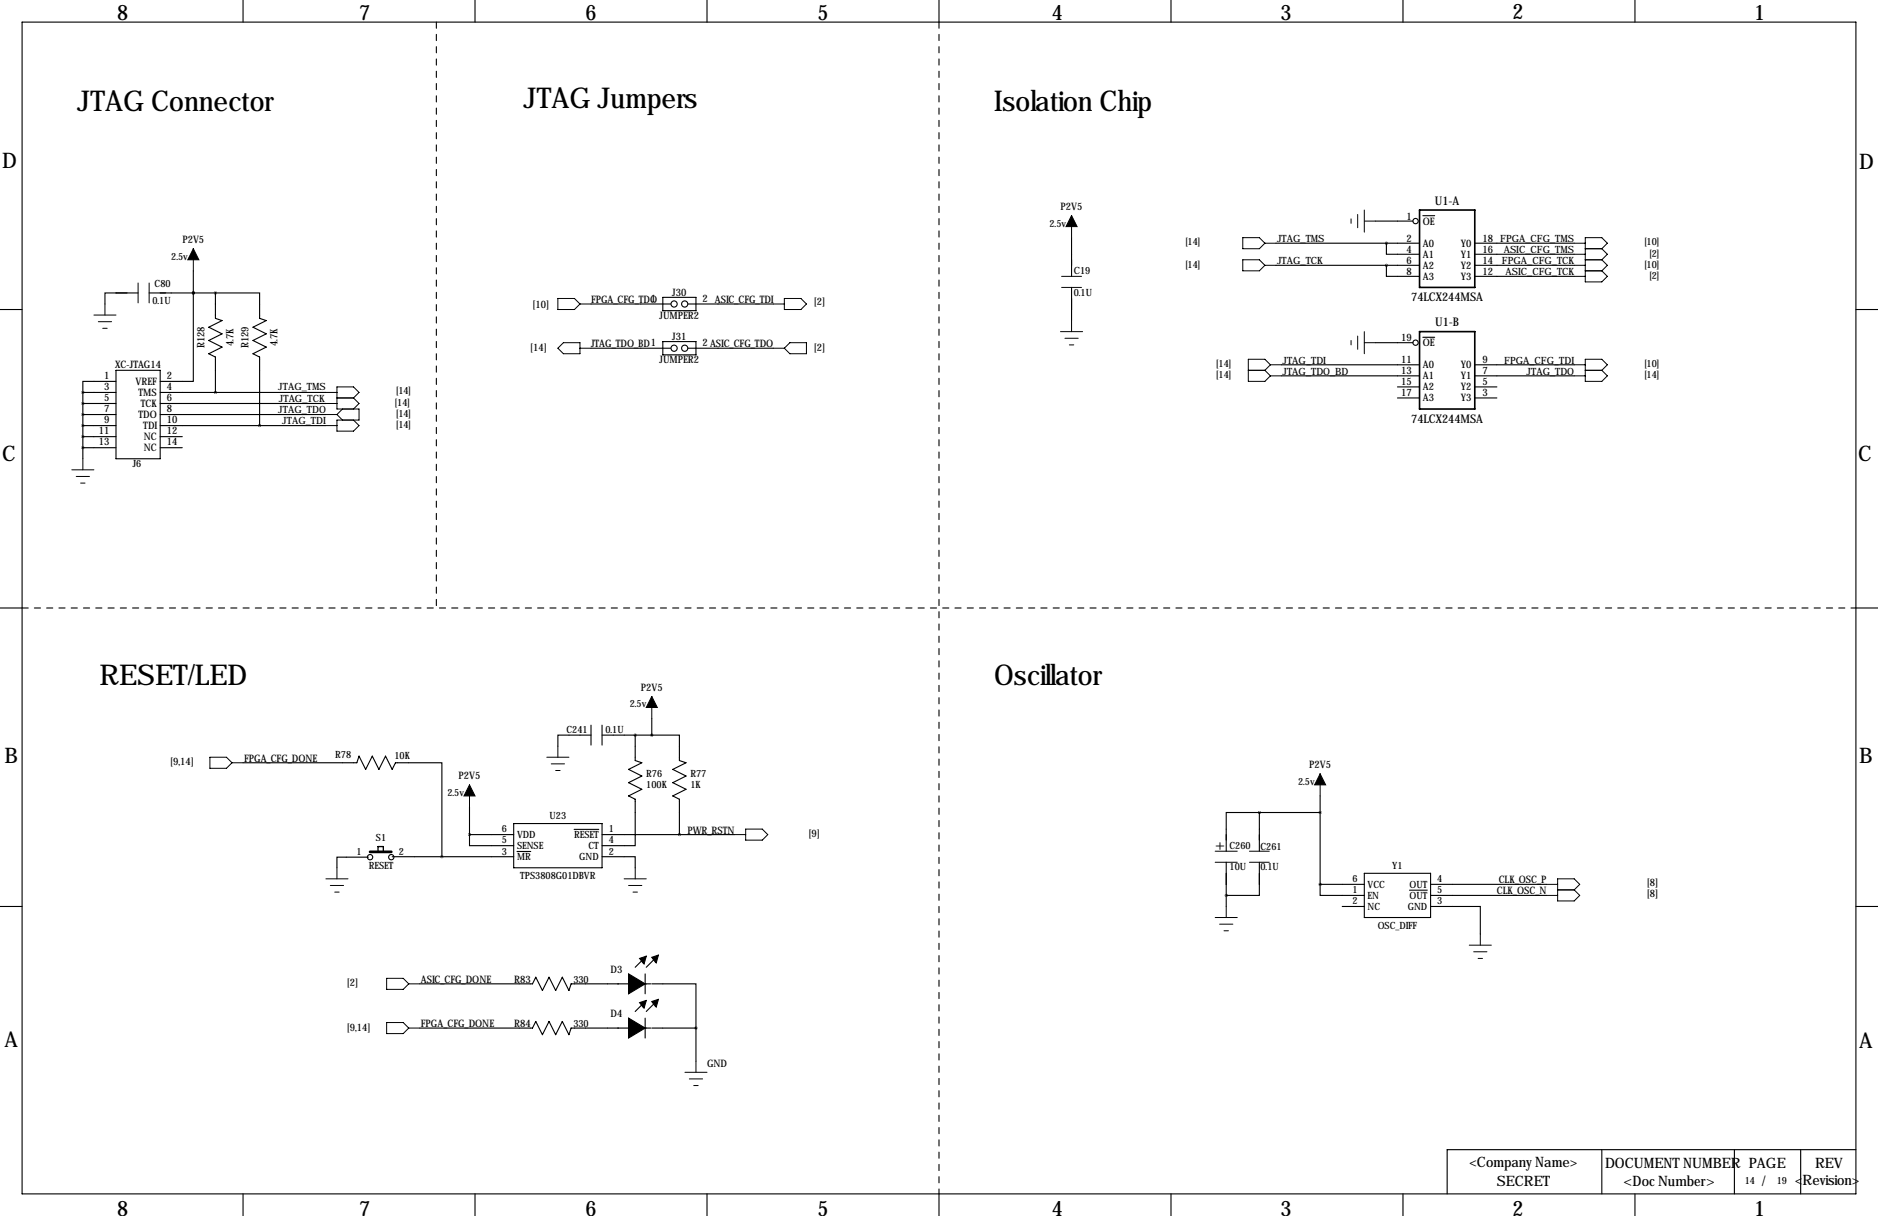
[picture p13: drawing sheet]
<svg xmlns="http://www.w3.org/2000/svg" width="432mm" height="279mm" viewBox="0 0 432 279" stroke-linecap="round" stroke-linejoin="round" font-family="sans-serif">
<defs><g id="words">
<g font-size="6.6">
<text x="17.8" y="25.4">JTAG Connector</text>
<text x="120.4" y="24.9">JTAG Jumpers</text>
<text x="228.6" y="25.4">Isolation Chip</text>
<text x="22.9" y="157.5">RESET/LED</text>
<text x="228.6" y="157.5">Oscillator</text>
</g>
<g font-size="4.9">
<text x="26.9" y="4.6">8</text>
<text x="82.5" y="4.6">7</text>
<text x="134.6" y="4.6">6</text>
<text x="188" y="4.6">5</text>
<text x="241.8" y="4.6">4</text>
<text x="294.4" y="4.6">3</text>
<text x="347.7" y="4.3">2</text>
<text x="403.4" y="4.6">1</text>
<text x=".5" y="38.6">D</text>
<text x="427.5" y="38.9">D</text>
<text x=".5" y="105.9">C</text>
<text x="427.2" y="105.9">C</text>
<text x="1" y="175.3">B</text>
<text x="427.5" y="175.3">B</text>
<text x="1" y="240.5">A</text>
<text x="427.5" y="240.8">A</text>
<text x="26.9" y="279.3">8</text>
<text x="82.5" y="279.3">7</text>
<text x="134.6" y="279.3">6</text>
<text x="188" y="279.3">5</text>
<text x="241.8" y="279.3">4</text>
<text x="294.4" y="279.3">3</text>
<text x="347.7" y="279.3">2</text>
<text x="403.4" y="279.3">1</text>
</g>
<text font-size="3.6" x="279.4" y="195.3">+</text>
<g font-size="3.3">
<text x="337.9" y="268.1">&lt;Company Name&gt;</text>
<text x="369.1" y="268.5">DOCUMENT NUMBER PAGE</text>
<text x="417.3" y="268.5">REV</text>
<text x="344.2" y="272.5">SECRET</text>
<text x="373.3" y="272.5">&lt;Doc Number&gt;</text>
<text x="405.1" y="272.5">/</text>
<text x="412.7" y="272.4">&lt;Revision&gt;</text>
</g>
<g font-size="2.7">
<text x="329.9" y="47">U1-A</text>
<text x="324.5" y="69.1">74LCX244MSA</text>
<text x="330" y="74.9">U1-B</text>
<text x="324.5" y="97.1">74LCX244MSA</text>
</g>
<g font-size="2.4">
<text x="243.9" y="48.3">P2V5</text>
<text x="323.4" y="50.4">1</text>
<text x="327.2" y="51.6">OE</text>
<text x="41.9" y="55.9">P2V5</text>
<text x="323.4" y="55.5">2</text>
<text x="323.4" y="58.1">4</text>
<text x="327.2" y="56.7">A0</text>
<text x="327.2" y="59.2">A1</text>
<text x="335.9" y="56.7">Y0</text>
<text x="335.9" y="59.2">Y1</text>
<text x="340.9" y="55.5">18 FPGA_CFG_TMS</text>
<text x="340.9" y="58.1">16</text>
<text x="323.4" y="60.6">6</text>
<text x="323.4" y="63.1">8</text>
<text x="327.2" y="61.8">A2</text>
<text x="327.2" y="64.3">A3</text>
<text x="335.9" y="61.8">Y2</text>
<text x="335.9" y="64.3">Y3</text>
<text x="340.9" y="60.6">14</text>
<text x="340.9" y="63.1">12</text>
<text x="122.4" y="70.7">[10]</text>
<text x="135.9" y="69.6">FPGA_CFG_TDO</text>
<text x="149.7" y="69.3">1</text>
<text x="154.6" y="68.1">J30</text>
<text x="161.5" y="69.3">2 ASIC_CFG_TDI</text>
<text x="187.2" y="70.2">[2]</text>
<text x="151.7" y="73.2">JUMPER2</text>
<text x="47" y="80" transform="rotate(-90 47 80)">R128</text>
<text x="53.7" y="79.5" transform="rotate(-90 53.7 79.5)">4.7K</text>
<text x="57.1" y="80" transform="rotate(-90 57.1 80)">R129</text>
<text x="63.8" y="79.5" transform="rotate(-90 63.8 79.5)">4.7K</text>
<text x="121.9" y="80.6">[14]</text>
<text x="135.9" y="79.8">JTAG_TDO_BD1</text>
<text x="151.7" y="83.4">JUMPER2</text>
<text x="154.6" y="78.2">J31</text>
<text x="161.5" y="79.5">2ASIC_CFG_TDO</text>
<text x="187.2" y="80.6">[2]</text>
<text x="322.2" y="78.4">19</text>
<text x="322.2" y="83.5">11</text>
<text x="327.2" y="79.5">OE</text>
<text x="340.9" y="83.5">9</text>
<text x="23.9" y="87.1">1</text>
<text x="23.9" y="89.7">3</text>
<text x="26.5" y="84.6">XC-JTAG14</text>
<text x="31.2" y="88.4">VREF</text>
<text x="38.4" y="89.7">4</text>
<text x="38.4" y="87.1">2</text>
<text x="322.2" y="86">13</text>
<text x="322.2" y="88.5">15</text>
<text x="327.2" y="84.6">A0</text>
<text x="327.2" y="87.2">A1</text>
<text x="327.2" y="89.7">A2</text>
<text x="335.9" y="84.6">Y0</text>
<text x="335.9" y="87.2">Y1</text>
<text x="335.9" y="89.7">Y2</text>
<text x="340.9" y="86">7</text>
<text x="340.9" y="88.5">5</text>
<text x="23.9" y="92.2">5</text>
<text x="23.9" y="94.7">7</text>
<text x="31.9" y="91">TMS</text>
<text x="32.4" y="93.5">TCK</text>
<text x="38.4" y="94.7">8</text>
<text x="38.4" y="92.2">6</text>
<text x="322.2" y="91.1">17</text>
<text x="327.2" y="92.2">A3</text>
<text x="335.9" y="92.2">Y3</text>
<text x="340.9" y="91.1">3</text>
<text x="22.7" y="99.8">11</text>
<text x="23.9" y="97.3">9</text>
<text x="31.9" y="96">TDO</text>
<text x="32.9" y="98.6">TDI</text>
<text x="33.1" y="101.1">NC</text>
<text x="38.4" y="99.8">12</text>
<text x="38.4" y="97.3">10</text>
<text x="22.7" y="102.4">13</text>
<text x="33.1" y="103.7">NC</text>
<text x="38.4" y="102.4">14</text>
<text x="147.3" y="158.8">P2V5</text>
<text x="39.1" y="175.8">[9,14]</text>
<text x="56.1" y="175">FPGA_CFG_DONE</text>
<text x="105.4" y="179.1">P2V5</text>
<text x="301" y="176.5">P2V5</text>
<text x="158" y="191.5">PWR_RSTN</text>
<text x="185.9" y="192.3">[9]</text>
<text x="344.6" y="202.9">CLK_OSC_P</text>
<text x="378.7" y="203.5">[8]</text>
<text x="344.2" y="205.5">CLK_OSC_N</text>
<text x="378.7" y="206.1">[8]</text>
<text x="79.8" y="226.6">[2]</text>
<text x="96.8" y="225.8">ASIC_CFG_DONE</text>
<text x="118.2" y="225.8">R83</text>
<text x="140.4" y="223.5">D3</text>
<text x="140.4" y="233.7">D4</text>
<text x="79.8" y="236.8">[9,14]</text>
<text x="96.8" y="236">FPGA_CFG_DONE</text>
<text x="118.2" y="236">R84</text>
<text x="162.6" y="245.1">GND</text>
</g>
<g font-size="2.3">
<text x="241.3" y="52.1">2.5v</text>
<text x="39.4" y="59.7">2.5v</text>
<text x="272.5" y="56.4">[14]</text>
<text x="293.6" y="55.6">JTAG_TMS</text>
<text x="345.7" y="58.2">ASIC_CFG_TMS</text>
<text x="378.1" y="56.4">[10]</text>
<text x="379.3" y="58.9">[2]</text>
<text x="246.9" y="63">C19</text>
<text x="272.5" y="61.5">[14]</text>
<text x="293.6" y="60.7">JTAG_TCK</text>
<text x="345.3" y="60.7">FPGA_CFG_TCK</text>
<text x="346.1" y="63.2">ASIC_CFG_TCK</text>
<text x="378.1" y="61.5">[10]</text>
<text x="379.3" y="64">[2]</text>
<text x="35.1" y="69.8">0.1U</text>
<text x="35.6" y="66">C80</text>
<text x="246.9" y="68.1">0.1U</text>
<text x="294.9" y="83.6">JTAG_TDI</text>
<text x="345.9" y="83.6">FPGA_CFG_TDI</text>
<text x="64" y="89.7">JTAG_TMS</text>
<text x="279.7" y="86.9">[14]</text>
<text x="279.7" y="84.3">[14]</text>
<text x="294.9" y="86.1">JTAG_TDO_BD</text>
<text x="351" y="86.1">JTAG_TDO</text>
<text x="378.1" y="86.9">[14]</text>
<text x="378.1" y="84.3">[10]</text>
<text x="64" y="95">JTAG_TDO</text>
<text x="64.1" y="92.5">JTAG_TCK</text>
<text x="90.8" y="93.2">[14]</text>
<text x="91.1" y="90.4">[14]</text>
<text x="91.1" y="95.8">[14]</text>
<text x="64.9" y="97.5">JTAG_TDI</text>
<text x="91.1" y="98.3">[14]</text>
<text x="30.5" y="107.2">J6</text>
<text x="144.8" y="162.6">2.5v</text>
<text x="130.3" y="168.4">C241</text>
<text x="139.2" y="168.4">0.1U</text>
<text x="77.1" y="174.3">R78</text>
<text x="90.7" y="174.5">10K</text>
<text x="148.6" y="178.6">R76</text>
<text x="158.7" y="178.6">R77</text>
<text x="102.9" y="182.9">2.5v</text>
<text x="148.6" y="181.1">100K</text>
<text x="158.7" y="181.1">1K</text>
<text x="298.4" y="180.3">2.5v</text>
<text x="115.4" y="191.3">6</text>
<text x="126.4" y="188.2">U23</text>
<text x="140" y="191.3">1</text>
<text x="82" y="196.4">1</text>
<text x="86.4" y="193.2">S1</text>
<text x="91.7" y="196.3">2</text>
<text x="115.4" y="193.8">5</text>
<text x="115.4" y="196.3">3</text>
<text x="118.9" y="192.5">VDD</text>
<text x="118.9" y="195.1">SENSE</text>
<text x="118.9" y="197.6">MR</text>
<text x="132" y="192.5">RESET</text>
<text x="133.2" y="197.6">GND</text>
<text x="135.3" y="195.1">CT</text>
<text x="140" y="193.8">4</text>
<text x="140" y="196.3">2</text>
<text x="282.7" y="195.1">C260</text>
<text x="289.8" y="195.3">C261</text>
<text x="84.8" y="199.7">RESET</text>
<text x="119.6" y="201.9">TPS3808G01DBVR</text>
<text x="282.7" y="199.9">10U</text>
<text x="289.8" y="199.9">0.1U</text>
<text x="311" y="202.7">6</text>
<text x="314.5" y="204">VCC</text>
<text x="320.1" y="199.6">Y1</text>
<text x="324.1" y="204">OUT</text>
<text x="330.5" y="202.7">4</text>
<text x="311" y="205.2">1</text>
<text x="311" y="207.8">2</text>
<text x="314.5" y="206.5">EN</text>
<text x="314.5" y="209">NC</text>
<text x="323.7" y="209">GND</text>
<text x="324.1" y="206.5">OUT</text>
<text x="330.5" y="205.2">5</text>
<text x="330.5" y="207.8">3</text>
<text x="316.8" y="213.4">OSC_DIFF</text>
<text x="131.8" y="225.8">330</text>
<text x="131.8" y="236">330</text>
<text x="401.1" y="272">14</text>
<text x="408.5" y="272">19</text>
</g>
</g></defs>
<g fill="none" stroke="#000" stroke-width=".25">
<path d="M5.1 5.1h421.6v269.2h-421.6zM55.9 0v5.1M109.2 0v5.1M162.6 0v5.1M215.9 0v5.1M269.2 0v5.1M322.6 0v5.1M375.9 0v5.1M246.4 54.6v8.9M293.4 55.9h33M316.2 50.8h8.7M318.8 55.9v2.5h7.6"/>
<path d="M327.2 49.6h2.7M339.1 55.9h22.8M339.1 58.4h22.8M0 71.1h5.1M31.7 67.3h-7.6v2.5M34.3 67.3h15.2M44.4 67.3v20.3h-7.6M44.4 67.3h.1M44.4 62.2v5.1M49.5 67.3h10.2v5.9l1.5 .5-3 1.5 3 1.5-3 1.5 3 1.6-3 1.5 1.5 .7v15.8M49.5 67.3v5.9l1.6 .5-3.1 1.5 3.1 1.5-3.1 1.5 3.1 1.6-3.1 1.5 1.5 .7v8.2M135.9 69.8h18.3"/>
<path d="M152.4 68.3h7.6v3.1h-7.6zM152.4 78.5h7.6v3h-7.6zM158.2 69.8h19.6M246.4 66v7.7M293.4 61h33M316.2 78.7h8.7M318.8 61v2.5h7.6M327.2 77.5h2.7M339.1 61h22.8M339.1 63.5h22.8M426.7 71.1h5.1M19 97.8h7.7"/>
<path d="M19 95.2h7.7M19 92.7h7.7M19 90.2h7.7M19 90.2v15.2M26.7 87.6h-7.7v2.6M26.7 85.1h10.1v20.3h-10.1zM36.8 97.8h38.1M36.8 95.2h38.1M36.8 92.7h38.1M36.8 90.2h38.1M135.9 80h18.3M158.2 80h19.6"/>
<path d="M294.6 83.8h31.8M294.6 86.4h31.8M321.3 88.9h5.1M321.3 91.4h5.1M339.1 83.8h22.8M339.1 86.4h22.8M339.1 88.9h5.1M339.1 91.4h5.1M19 102.9h7.7M19 100.3h7.7M36.8 102.9h5.1M36.8 100.3h5.1"/>
<path d="M0 139.7h5.1M426.7 139.7h5.1M55.9 175.3h26.1l.5-1.6 1.6 3.1 1.5-3.1 1.5 3.1 1.5-3.1 1.6 3.1 .7-1.5h10.7v21.5M135.9 168.9h-7.6v2.5M135.9 166.6v4.6M138.4 166.6v4.6M138.4 168.9h11.5M146 168.9v5.9l1.6 .5-3.1 1.5 3.1 1.5-3.1 1.5 3.1 1.6-3.1 1.5 1.5 .7v10.7h-7.6M149.9 168.9h6.3v5.9l1.5 .5-3 1.5 3 1.5-3 1.5 3 1.6-3 1.5 1.5 .7v8.2M149.9 165.1v3.8M84.7 197h-7.2v2.4M90.2 196.8h27.9"/>
<path d="M107.9 191.8v2.5h10.2M107.9 191.8h10.2M107.9 185.4v6.4M118.1 189.2h20.3v10.2h-20.3zM118.9 195.6h3.1M132 190.6h5.7M138.4 196.8h7.6v2.6M138.4 191.8h30.5M281.9 198.1v10.2M289.6 186.7h-7.7v8.9M289.6 198.1v7.6h-7.7M289.6 186.7v8.9"/>
<path d="M289.6 186.7h13.9M303.5 182.9v20.3M0 208.3h5.1M148.6 219.7l-2.6 2.5M151.1 219.7l-2.5 2.5M303.5 203.2v2.5h10.2M303.5 203.2h10.2M308.6 208.3h5.1M313.7 200.7h15.2v10.1h-15.2zM324.1 204.5h4.1M328.9 208.3h11.5v6.3M328.9 203.2h26.7"/>
<path d="M328.9 205.7h26.7M426.7 208.3h5.1M96.5 226.1h25.9l.8-1.6 1.5 3.1 1.5-3.1 1.6 3.1 1.5-3.1 1.5 3.1 .5-1.5h18.3M96.5 236.2h25.9l.8-1.5 1.5 3 1.5-3 1.6 3 1.5-3 1.5 3 .5-1.5h18.3M148.3 223.8v4.5M148.3 233.9v4.6M148.6 229.9l-2.6 2.5M149.9 226.1h10.1v10.1M149.9 236.2h10.1M151.1 229.9l-2.5 2.5M160 236.2v7.6M55.9 274.3v5.1"/>
<path d="M109.2 274.3v5.1M162.6 274.3v5.1M215.9 274.3v5.1M269.2 274.3v5.1M322.6 274.3v5.1M368.3 264.2v10.1M375.9 274.3v5.1M398.8 264.2v10.1M414 264.2v10.1M426.7 264.2h-94v10.1"/>
<circle cx="325.5" cy="50.8" r=".61"/>
<circle cx="155" cy="69.8" r=".71"/>
<circle cx="157.4" cy="69.8" r=".71"/>
<circle cx="325.5" cy="78.7" r=".61"/>
<circle cx="155" cy="80" r=".71"/>
<circle cx="157.4" cy="80" r=".71"/>
<circle cx="85.1" cy="197" r=".61"/>
<circle cx="90" cy="197" r=".61"/>
</g>
<path d="M100.3 5.1v134.6M215.9 5.1v269.2M5.1 139.7h421.6" fill="none" stroke="#000" stroke-width=".25" stroke-dasharray="1.4 1.4"/>
<g fill="none" stroke="#000" stroke-width=".23">
<path d="M44.4 57.2v5M246.4 49.5v5.1M285.8 54.6h3.8l1.2 1.3-1.2 1.3h-3.8zM285.8 59.7h3.8l1.2 1.3-1.2 1.2h-3.8zM290.8 55.9h2.6M310.6 50.3v1M312.2 49.3v3M313.7 48.3v5M313.7 50.8h2.5M361.9 55.9h2.6M361.9 58.4h2.6M364.5 57.2h3.8"/>
<path d="M364.5 59.7h3.8M368.3 57.2l1.3-1.3-1.3-1.3h-3.8v10.2h3.8l1.3-1.3-1.3-1.3M368.3 57.2l1.3 1.2-1.3 1.3M368.3 59.7l1.3 1.3-1.3 1.2M21.6 72.4h5.1M22.6 73.9h3.1M23.6 75.4h1M24.1 69.8v2.6M31.7 65v4.6M34.3 65v4.6M128.3 68.6h3.8l1.2 1.2-1.2 1.3h-3.8zM133.3 69.8h2.6"/>
<path d="M177.8 69.8h2.5M180.3 68.6h3.8l1.3 1.2-1.3 1.3h-3.8zM243.8 76.2h5.1M244.1 63.5h4.6M244.1 66h4.6M244.9 77.7h3M245.9 79.2h1M246.4 73.7v2.5M290.8 61h2.6M310.6 78.2v1M312.2 77.2v3.1M313.7 78.7h2.5"/>
<path d="M313.7 76.2v5.1M361.9 63.5h2.6M361.9 61h2.6M364.5 62.2h3.8M74.9 90.2h2.6M74.9 92.7h2.6M74.9 95.2h2.6M74.9 97.8h2.6M77.5 91.4h3.8M77.5 95.2l1.2 1.3M78.7 94l-1.2 1.2M81.3 91.4l1.2-1.2-1.2-1.3h-3.8v5.1h5v2.5h-5v2.6h3.8l1.2-1.3-1.2-1.3"/>
<path d="M81.3 91.4l1.2 1.3-1.2 1.3M128.3 80l1.2-1.3h3.8v2.6h-3.8zM133.3 80h2.6M177.8 80h2.5M180.3 80l1.3-1.3h3.8v2.6h-3.8zM287 85.1h3.8M290.8 85.1l1.3 1.3M292.1 86.4h2.5M292.1 83.8l-1.3-1.3h-3.8v5.1h3.8l1.3-1.2M292.1 83.8h2.5M292.1 83.8l-1.3 1.3M361.9 86.4h2.6"/>
<path d="M361.9 83.8h2.6M364.5 82.5h3.8l1.3 1.3-1.3 1.3 1.3 1.3-1.3 1.2h-3.8zM364.5 85.1h3.8M16.5 107.9h5.1M17.5 109.5h3.1M18.5 111h1.1M19 105.4v2.5M48.3 174h3.8l1.2 1.3-1.2 1.2h-3.8zM53.3 175.3h2.6M125.7 174h5.1M126.7 175.5h3.1M127.8 177h1"/>
<path d="M128.3 171.4v2.6M149.9 160v5.1M303.5 177.8v5.1M77.5 199.4v2.5M107.9 180.3v5.1M146 199.4v2.5M168.9 191.8h2.5M171.4 190.5h3.9l1.2 1.3-1.2 1.2h-3.9zM279.4 195.6h5.1M279.4 198.1h5.1M287.3 195.6h4.5M287.3 198.1h4.5"/>
<path d="M74.9 201.9h5.1M75.9 203.5h3.1M77 205h1M143.5 201.9h5.1M144.5 203.5h3.1M145.5 205h1.1M279.4 210.8h5.1M280.4 212.3h3.1M281.4 213.9h1M281.9 208.3v2.5M337.8 217.2h5.1M338.8 218.7h3.1"/>
<path d="M340.4 214.6v2.6M355.6 203.2h2.5M355.6 205.7h2.5M358.1 201.9h3.8l1.3 1.3-1.3 1.3 1.3 1.2-1.3 1.3h-3.8zM358.1 204.5h3.8M88.9 224.8h3.8l1.3 1.3-1.3 1.2h-3.8zM88.9 234.9h3.8l1.3 1.3-1.3 1.3h-3.8zM94 226.1h2.5M94 236.2h2.5M339.9 220.2h1M157.5 246.4h5.1M158.5 247.9h3"/>
<path d="M159.5 249.4h1M160 243.8v2.6"/>
</g>
<path d="M85.1 195.7h4.9" fill="none" stroke="#000" stroke-width=".63"/>
<path d="M86.9 194.5h1.2v1.2h-1.2z" fill="none" stroke="#000" stroke-width=".3"/>
<path d="M147.1 220.2l1.5-.5-.5 1.8zM149.9 220l1.5-.5-.5 1.7zM144.5 226.1h3.8l-3.8 2.2zM144.5 223.8l3.8 2.3h-3.8zM144.5 236.2h3.8l-3.8 2.3zM144.5 233.9l3.8 2.3h-3.8zM147.1 230.4l1.5-.5-.5 1.7zM149.9 230.1l1.5-.5-.5 1.8z" fill="#000" stroke="#000" stroke-width=".25"/>
<path d="M326.4 48.3h12.7v17.7h-12.7zM326.4 76.2h12.7v17.8h-12.7z" fill="none" stroke="#000" stroke-width=".38"/>
<path d="M44.4 57.2l1.3 2.5h-2.5zM246.4 49.5l1.2 2.6h-2.5zM149.9 160l1.2 2.6h-2.5zM303.5 177.8l1.3 2.5h-2.5zM107.9 180.3l1.3 2.6h-2.5z" fill="#000" stroke="#000" stroke-width=".23"/>
<path d="M19 90.2a.05 .05 0 0 0 .1 0 .05 .05 0 0 0-.1 0zM19 92.7a.05 .05 0 0 0 .1 0 .05 .05 0 0 0-.1 0zM19 95.3a.05 .05 0 0 0 .1 0 .05 .05 0 0 0-.1 0zM19 97.8a.05 .05 0 0 0 .1 0 .05 .05 0 0 0-.1 0zM19 100.3a.05 .05 0 0 0 .1 0 .05 .05 0 0 0-.1 0zM19 102.9a.05 .05 0 0 0 .1 0 .05 .05 0 0 0-.1 0zM44.4 67.3a.05 .05 0 0 0 .1 0 .05 .05 0 0 0-.1 0zM49.5 67.3a.05 .05 0 0 0 .1 0 .05 .05 0 0 0-.1 0zM44.4 67.3a.05 .05 0 0 0 .1 0 .05 .05 0 0 0-.1 0zM49.5 90.2a.05 .05 0 0 0 .1 0 .05 .05 0 0 0-.1 0zM318.7 55.9a.05 .05 0 0 0 .1 0 .05 .05 0 0 0-.1 0zM318.7 61a.05 .05 0 0 0 .1 0 .05 .05 0 0 0-.1 0zM303.5 186.7a.05 .05 0 0 0 .1 0 .05 .05 0 0 0-.1 0zM289.5 186.7a.05 .05 0 0 0 .1 0 .05 .05 0 0 0-.1 0zM281.9 205.7a.05 .05 0 0 0 .1 0 .05 .05 0 0 0-.1 0zM107.9 191.8a.05 .05 0 0 0 .1 0 .05 .05 0 0 0-.1 0zM303.5 203.2a.05 .05 0 0 0 .1 0 .05 .05 0 0 0-.1 0zM146 168.9a.05 .05 0 0 0 .1 0 .05 .05 0 0 0-.1 0zM149.8 168.9a.05 .05 0 0 0 .1 0 .05 .05 0 0 0-.1 0z" fill="#000" stroke="#000" stroke-width=".63"/>
<use href="#words"/>
</svg>
